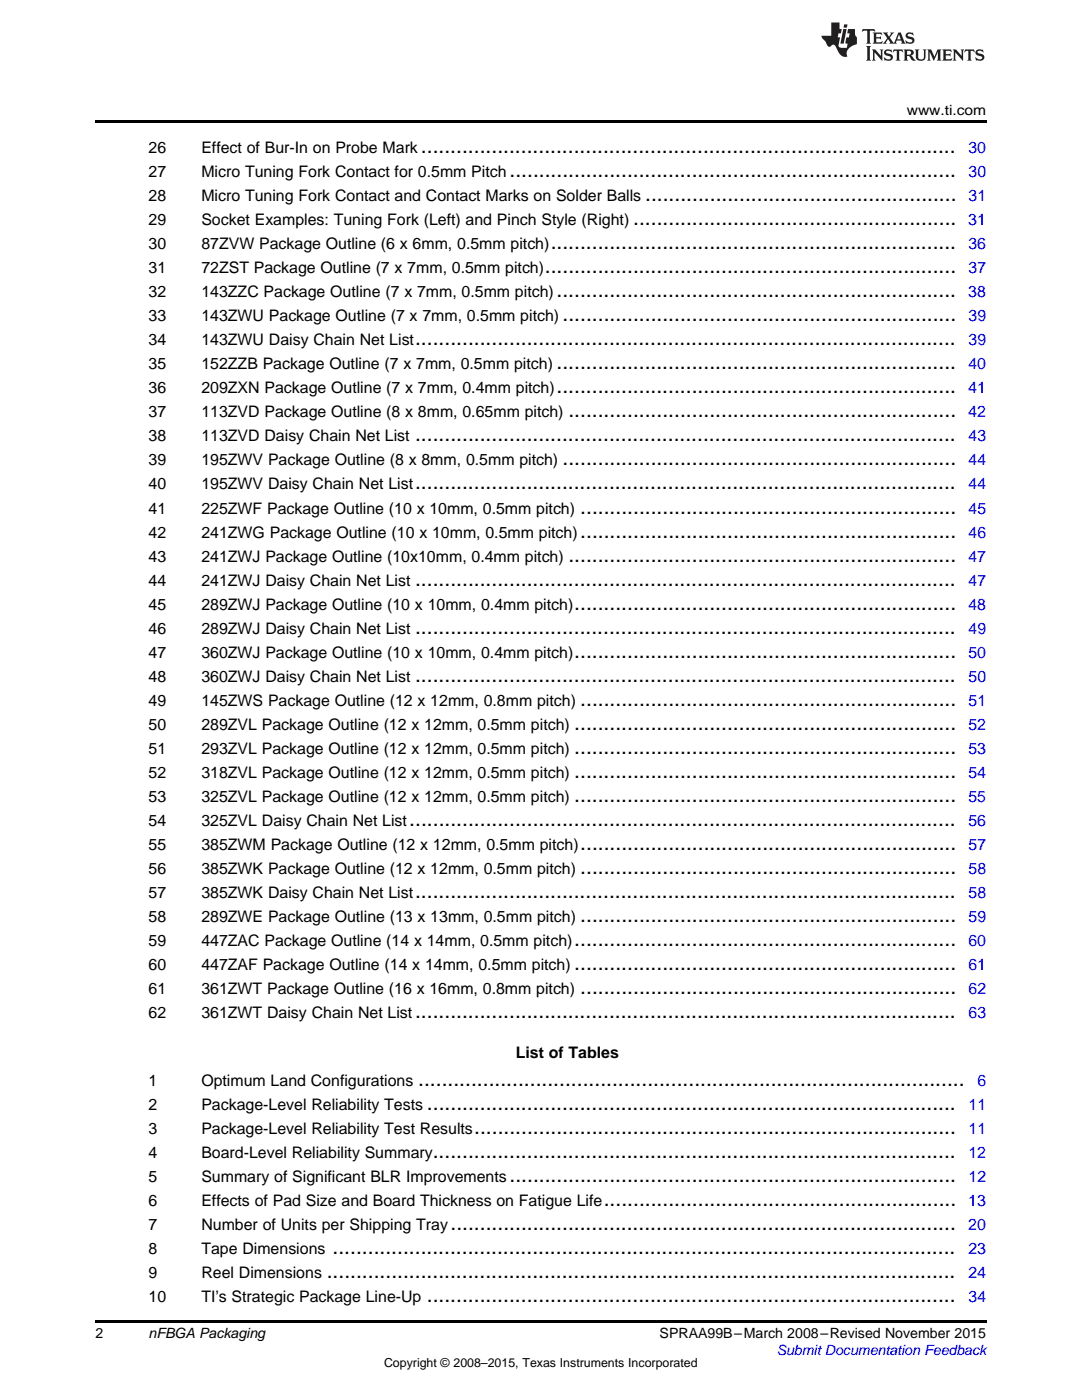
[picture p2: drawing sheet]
<svg xmlns="http://www.w3.org/2000/svg" width="216mm" height="279mm" viewBox="0 0 216 279" stroke-linecap="round" stroke-linejoin="round" font-family="sans-serif">
<defs><g id="words">
<g font-size="4.2">
<text x="84" y="30.5">...........................................................................................</text>
<text x="101.7" y="35.3">............................................................................</text>
<text x="128.7" y="40.1">.....................................................</text>
<text x="126.4" y="44.9">.......................................................</text>
<text x="109.9" y="49.7">.....................................................................</text>
<text x="108.7" y="54.5">......................................................................</text>
<text x="111.1" y="59.3">....................................................................</text>
<text x="112.3" y="64.1">...................................................................</text>
<text x="82.8" y="68.9">............................................................................................</text>
<text x="111.1" y="73.7">....................................................................</text>
<text x="111.1" y="78.5">....................................................................</text>
<text x="113.4" y="83.3">..................................................................</text>
<text x="82.8" y="88.1">............................................................................................</text>
<text x="112.2" y="92.9">...................................................................</text>
<text x="82.8" y="97.7">............................................................................................</text>
<text x="115.8" y="102.5">................................................................</text>
<text x="115.8" y="107.3">................................................................</text>
<text x="113.4" y="112.1">..................................................................</text>
<text x="82.8" y="116.9">............................................................................................</text>
<text x="114.6" y="121.7">.................................................................</text>
<text x="82.8" y="126.5">............................................................................................</text>
<text x="114.6" y="131.3">.................................................................</text>
<text x="82.8" y="136.1">............................................................................................</text>
<text x="115.8" y="140.9">................................................................</text>
<text x="114.6" y="145.7">.................................................................</text>
<text x="114.6" y="150.5">.................................................................</text>
<text x="114.6" y="155.3">.................................................................</text>
<text x="114.6" y="160.1">.................................................................</text>
<text x="81.7" y="164.9">.............................................................................................</text>
<text x="115.8" y="169.7">................................................................</text>
<text x="82.8" y="179.2">............................................................................................</text>
<text x="115.8" y="174.4">................................................................</text>
<text x="115.8" y="184">................................................................</text>
<text x="114.6" y="188.8">.................................................................</text>
<text x="114.6" y="193.6">.................................................................</text>
<text x="82.8" y="203.2">............................................................................................</text>
<text x="115.8" y="198.4">................................................................</text>
<text x="83.4" y="216.6">.............................................................................................</text>
<text x="85.2" y="221.4">..........................................................................................</text>
<text x="94.6" y="226.2">..................................................................................</text>
<text x="86.4" y="231">.........................................................................................</text>
<text x="101.7" y="235.8">............................................................................</text>
<text x="89.9" y="245.4">......................................................................................</text>
<text x="120.5" y="240.6">............................................................</text>
<text x="66.4" y="250.2">..........................................................................................................</text>
<text x="65.2" y="255">...........................................................................................................</text>
<text x="85.2" y="259.8">..........................................................................................</text>
</g>
<g font-size="3.2">
<text x="29.6" y="30.5">26</text>
<text x="29.6" y="35.3">27</text>
<text x="40.2" y="30.5">Effect of Bur-In on Probe Mark</text>
<text x="40.2" y="35.3">Micro Tuning Fork Contact for 0.5mm Pitch</text>
<text x="29.6" y="40.1">28</text>
<text x="40.2" y="40.1">Micro Tuning Fork Contact and Contact Marks on Solder Balls</text>
<text x="29.6" y="44.9">29</text>
<text x="40.2" y="44.9">Socket Examples: Tuning Fork (Left) and Pinch Style (Right)</text>
<text x="29.6" y="49.7">30</text>
<text x="40.2" y="49.7">87ZVW Package Outline (6 x 6mm, 0.5mm pitch)</text>
<text x="29.6" y="54.5">31</text>
<text x="29.6" y="59.3">32</text>
<text x="40.2" y="54.5">72ZST Package Outline (7 x 7mm, 0.5mm pitch)</text>
<text x="40.2" y="59.3">143ZZC Package Outline (7 x 7mm, 0.5mm pitch)</text>
<text x="29.6" y="64.1">33</text>
<text x="40.2" y="64.1">143ZWU Package Outline (7 x 7mm, 0.5mm pitch)</text>
<text x="29.6" y="68.9">34</text>
<text x="40.2" y="68.9">143ZWU Daisy Chain Net List</text>
<text x="29.6" y="73.7">35</text>
<text x="40.2" y="73.7">152ZZB Package Outline (7 x 7mm, 0.5mm pitch)</text>
<text x="29.6" y="78.5">36</text>
<text x="29.6" y="83.3">37</text>
<text x="40.2" y="78.5">209ZXN Package Outline (7 x 7mm, 0.4mm pitch)</text>
<text x="40.2" y="83.3">113ZVD Package Outline (8 x 8mm, 0.65mm pitch)</text>
<text x="29.6" y="88.1">38</text>
<text x="40.2" y="88.1">113ZVD Daisy Chain Net List</text>
<text x="29.6" y="92.9">39</text>
<text x="40.2" y="92.9">195ZWV Package Outline (8 x 8mm, 0.5mm pitch)</text>
<text x="29.6" y="97.7">40</text>
<text x="40.2" y="97.7">195ZWV Daisy Chain Net List</text>
<text x="29.6" y="102.5">41</text>
<text x="29.6" y="107.3">42</text>
<text x="40.2" y="102.5">225ZWF Package Outline (10 x 10mm, 0.5mm pitch)</text>
<text x="40.2" y="107.3">241ZWG Package Outline (10 x 10mm, 0.5mm pitch)</text>
<text x="29.6" y="112.1">43</text>
<text x="40.2" y="112.1">241ZWJ Package Outline (10x10mm, 0.4mm pitch)</text>
<text x="29.6" y="116.9">44</text>
<text x="40.2" y="116.9">241ZWJ Daisy Chain Net List</text>
<text x="29.6" y="121.7">45</text>
<text x="40.2" y="121.7">289ZWJ Package Outline (10 x 10mm, 0.4mm pitch)</text>
<text x="29.6" y="126.5">46</text>
<text x="29.6" y="131.3">47</text>
<text x="40.2" y="126.5">289ZWJ Daisy Chain Net List</text>
<text x="40.2" y="131.3">360ZWJ Package Outline (10 x 10mm, 0.4mm pitch)</text>
<text x="29.6" y="136.1">48</text>
<text x="40.2" y="136.1">360ZWJ Daisy Chain Net List</text>
<text x="29.6" y="140.9">49</text>
<text x="40.2" y="140.9">145ZWS Package Outline (12 x 12mm, 0.8mm pitch)</text>
<text x="29.6" y="145.7">50</text>
<text x="40.2" y="145.7">289ZVL Package Outline (12 x 12mm, 0.5mm pitch)</text>
<text x="29.6" y="150.5">51</text>
<text x="29.6" y="155.3">52</text>
<text x="40.2" y="150.5">293ZVL Package Outline (12 x 12mm, 0.5mm pitch)</text>
<text x="40.2" y="155.3">318ZVL Package Outline (12 x 12mm, 0.5mm pitch)</text>
<text x="29.6" y="160.1">53</text>
<text x="40.2" y="160.1">325ZVL Package Outline (12 x 12mm, 0.5mm pitch)</text>
<text x="29.6" y="164.9">54</text>
<text x="40.2" y="164.9">325ZVL Daisy Chain Net List</text>
<text x="29.6" y="169.7">55</text>
<text x="40.2" y="169.7">385ZWM Package Outline (12 x 12mm, 0.5mm pitch)</text>
<text x="29.6" y="174.4">56</text>
<text x="29.6" y="179.2">57</text>
<text x="40.2" y="174.4">385ZWK Package Outline (12 x 12mm, 0.5mm pitch)</text>
<text x="40.2" y="179.2">385ZWK Daisy Chain Net List</text>
<text x="29.6" y="184">58</text>
<text x="40.2" y="184">289ZWE Package Outline (13 x 13mm, 0.5mm pitch)</text>
<text x="29.6" y="188.8">59</text>
<text x="40.2" y="188.8">447ZAC Package Outline (14 x 14mm, 0.5mm pitch)</text>
<text x="29.6" y="193.6">60</text>
<text x="40.2" y="193.6">447ZAF Package Outline (14 x 14mm, 0.5mm pitch)</text>
<text x="29.6" y="198.4">61</text>
<text x="29.6" y="203.2">62</text>
<text x="40.2" y="198.4">361ZWT Package Outline (16 x 16mm, 0.8mm pitch)</text>
<text x="40.2" y="203.2">361ZWT Daisy Chain Net List</text>
<text x="102.9" y="211.1">List of Tables</text>
<text x="29.6" y="216.6">1</text>
<text x="29.6" y="221.4">2</text>
<text x="40.2" y="216.6">Optimum Land Configurations</text>
<text x="40.2" y="221.4">Package-Level Reliability Tests</text>
<text x="29.6" y="226.2">3</text>
<text x="40.2" y="226.2">Package-Level Reliability Test Results</text>
<text x="29.6" y="231">4</text>
<text x="40.2" y="231">Board-Level Reliability Summary</text>
<text x="29.6" y="235.8">5</text>
<text x="40.2" y="235.8">Summary of Significant BLR Improvements</text>
<text x="29.6" y="240.6">6</text>
<text x="29.6" y="245.4">7</text>
<text x="40.2" y="240.6">Effects of Pad Size and Board Thickness on Fatigue Life</text>
<text x="40.2" y="245.4">Number of Units per Shipping Tray</text>
<text x="29.6" y="250.2">8</text>
<text x="40.2" y="250.2">Tape Dimensions</text>
<text x="29.6" y="255">9</text>
<text x="40.2" y="255">Reel Dimensions</text>
<text x="29.6" y="259.8">10</text>
<text x="40.2" y="259.8">TI’s Strategic Package Line-Up</text>
</g>
<g font-size="3.2" fill="#00f">
<text x="193.2" y="30.5">30</text>
<text x="193.3" y="35.3">30</text>
<text x="193.3" y="40.1">31</text>
<text x="193.2" y="44.9">31</text>
<text x="193.2" y="49.7">36</text>
<text x="193.2" y="59.3">38</text>
<text x="193.3" y="54.5">37</text>
<text x="193.3" y="64.1">39</text>
<text x="193.3" y="68.9">39</text>
<text x="193.2" y="73.7">40</text>
<text x="193.2" y="78.5">41</text>
<text x="193.2" y="83.3">42</text>
<text x="193.3" y="88.1">43</text>
<text x="193.3" y="92.9">44</text>
<text x="193.3" y="97.7">44</text>
<text x="193.3" y="107.3">46</text>
<text x="193.3" y="102.5">45</text>
<text x="193.2" y="112.1">47</text>
<text x="193.3" y="116.9">47</text>
<text x="193.2" y="121.7">48</text>
<text x="193.2" y="131.3">50</text>
<text x="193.3" y="126.5">49</text>
<text x="193.3" y="136.1">50</text>
<text x="193.3" y="140.9">51</text>
<text x="193.2" y="145.7">52</text>
<text x="193.2" y="150.5">53</text>
<text x="193.2" y="155.3">54</text>
<text x="193.2" y="160.1">55</text>
<text x="193.2" y="164.9">56</text>
<text x="193.3" y="169.7">57</text>
<text x="193.3" y="179.2">58</text>
<text x="193.3" y="174.4">58</text>
<text x="193.3" y="184">59</text>
<text x="193.2" y="188.8">60</text>
<text x="193.2" y="193.6">61</text>
<text x="193.3" y="203.2">63</text>
<text x="193.3" y="198.4">62</text>
<text x="193.3" y="221.4">11</text>
<text x="195" y="216.6">6</text>
<text x="193.3" y="226.2">11</text>
<text x="193.2" y="231">12</text>
<text x="193.3" y="235.8">12</text>
<text x="193.2" y="240.6">13</text>
<text x="193.2" y="245.4">20</text>
<text x="193.2" y="250.2">23</text>
<text x="193.2" y="255">24</text>
<text x="193.3" y="259.8">34</text>
</g>
<g font-size="2.8">
<text x="180.9" y="23">www.ti.com</text>
<text x="19" y="267">2</text>
<text x="29.6" y="267.1">nFBGA Packaging</text>
<text x="131.6" y="267.1">SPRAA99B–March 2008–Revised November 2015</text>
</g>
<text font-size="2.8" fill="#00f" x="155" y="270.4">Submit Documentation Feedback</text>
<text font-size="2.5" x="76.6" y="272.7">Copyright © 2008–2015, Texas Instruments Incorporated</text>
</g></defs>
<path d="M19 24h177.8v.6h-177.8zM19 263.5h177.8v.6h-177.8z" fill="#000"/>
<g fill="#231f20">
<path d="M172.1 5.8l-.1 .6 .5-.3h.5v.2v2.1l-.2 .3h1l-.2-.3v-2.1v-.2h.6l.4 .3-.1-.6zM174.1 6.5l.3 .4v1.5l-.3 .3h1.9l.1-.5a1.04 1.04 0 0 1-1.3 .1v-.6h.6l.4 .2v-.7l-.4 .2h-.6l.1-.6h.7l.4 .2-.1-.5zM176.1 6.5l.9 1.1-.9 1.1h.8l-.1-.2 .4-.7 .4 .7-.2 .2h1.6l-.2-.2 .1-.4h.9l.2 .4-.2 .2h.9l-.2-.3-.8-1.9h-.5l-.9 2.1-.7-1.1 .8-1h-.8l.1 .3-.3 .5-.4-.6 .2-.2zM179.4 6.9l.3 .9h-.7zM180.9 6.6a.63 .63 0 0 0-.2 .7 .63 .63 0 0 0 .6 .4l.6 .2 .1 .2a.75 .75 0 0 1-.7 .4 .75 .75 0 0 1-.6-.5l.1 .7 .2-.1a1.11 1.11 0 0 0 1.5-.5 1.13 1.13 0 0 0-1.3-.9l-.1-.3a1.04 1.04 0 0 1 1.2 .2l-.1-.6-.2 .1-.5-.1zM172.8 9.2l.3 .3v2.2l-.3 .4h1l-.2-.4v-2.2l.2-.3zM174 9.9l.2 .3v1.5l-.2 .4h.7l-.2-.4v-1.3l1.6 1.7v-1.9l.2-.3h-.7l.2 .3v.9l-1.2-1.2zM176.6 10a.62 .62 0 0 0-.2 .7 .62 .62 0 0 0 .6 .4l.6 .2 .1 .2a.76 .76 0 0 1-.7 .4 .76 .76 0 0 1-.6-.5l.1 .7 .1-.1a1.11 1.11 0 0 0 1.6-.6 1.13 1.13 0 0 0-1.3-.8l-.1-.3a1.04 1.04 0 0 1 1.2 .1l-.1-.5-.2 .1-.5-.2zM178.3 9.9l-.1 .6a.61 .61 0 0 1 .7-.3v1.5l-.2 .4h1l-.3-.4v-1.5a.63 .63 0 0 1 .8 .3l-.1-.6zM180.3 9.9l.2 .3v1.5l-.2 .4h.9l-.2-.2v-.7l.6 .2a.76 .76 0 0 0 1.1 .6l-1-.9a.58 .58 0 0 0 .6-.6 .58 .58 0 0 0-.5-.6zM181 10.2l.1-.1a.45 .45 0 0 1 .6 .1 .45 .45 0 0 1 .1 .5l-.8 .2zM182.5 9.9l.2 .2a2.17 2.17 0 0 0 .4 1.9 .99 .99 0 0 0 1.6-.7v-1.1l.2-.3h-.8l.2 .2a1.92 1.92 0 0 1-.2 1.7 .6 .6 0 0 1-.9-.5v-1.1l.2-.3zM185 9.9l.2 .3v1.5l-.2 .4h.7l-.2-.4v-1.4l.8 1.8 .8-1.8v1.4l-.2 .4h1l-.3-.4v-1.5l.3-.3h-.8l-.7 1.4-.6-1.4zM188 9.9l.2 .3v1.5l-.2 .4h1.8l.2-.6a1.04 1.04 0 0 1-1.3 .2v-.6h.6l.4 .1v-.6l-.4 .2h-.6l.1-.6h.7l.4 .2-.1-.5zM190.1 9.9l.2 .3v1.5l-.2 .4h.7l-.2-.4v-1.3l1.6 1.7v-1.9l.2-.3h-.7l.2 .3v.9l-1.1-1.2zM192.6 9.9l-.1 .6a.61 .61 0 0 1 .7-.3v1.5l-.2 .4h.9l-.2-.4v-1.5a.63 .63 0 0 1 .8 .3l-.2-.6zM194.9 10a.62 .62 0 0 0-.2 .7 .62 .62 0 0 0 .6 .4l.5 .2 .2 .2a.76 .76 0 0 1-.7 .4 .76 .76 0 0 1-.7-.5l.2 .7 .1-.1a1.11 1.11 0 0 0 1.5-.6 1.13 1.13 0 0 0-1.2-.8l-.1-.3a1.04 1.04 0 0 1 1.2 .1l-.2-.5-.2 .1-.5-.2z"/>
<path d="M165.9 4.5v2.6h-2l.1 .4 .8 .9a.91 .91 0 0 0 .9 .9 .56 .56 0 0 1 .5-.4 .56 .56 0 0 1 .5 .3l.4 .8a1.53 1.53 0 0 0 2 1.3 1.54 1.54 0 0 1 1-2.1l.9-.4-.1-1.4a1.52 1.52 0 0 1-.3-1.6h-1.4l-.2 .9h.5l-.1 .8h-.5l-.2 .9v.2l.4 .1-.1 .9a1.93 1.93 0 0 1-1.7-.3l.3-1.8h-.4l.1-.8h.5l.2-.9h-.5v-1.3zM168.3 5.8l-.6 2.9h.7l.5-2.9zM168.4 4.9l-.1 .6h.7l.1-.6z"/>
</g>
<use href="#words"/>
</svg>
